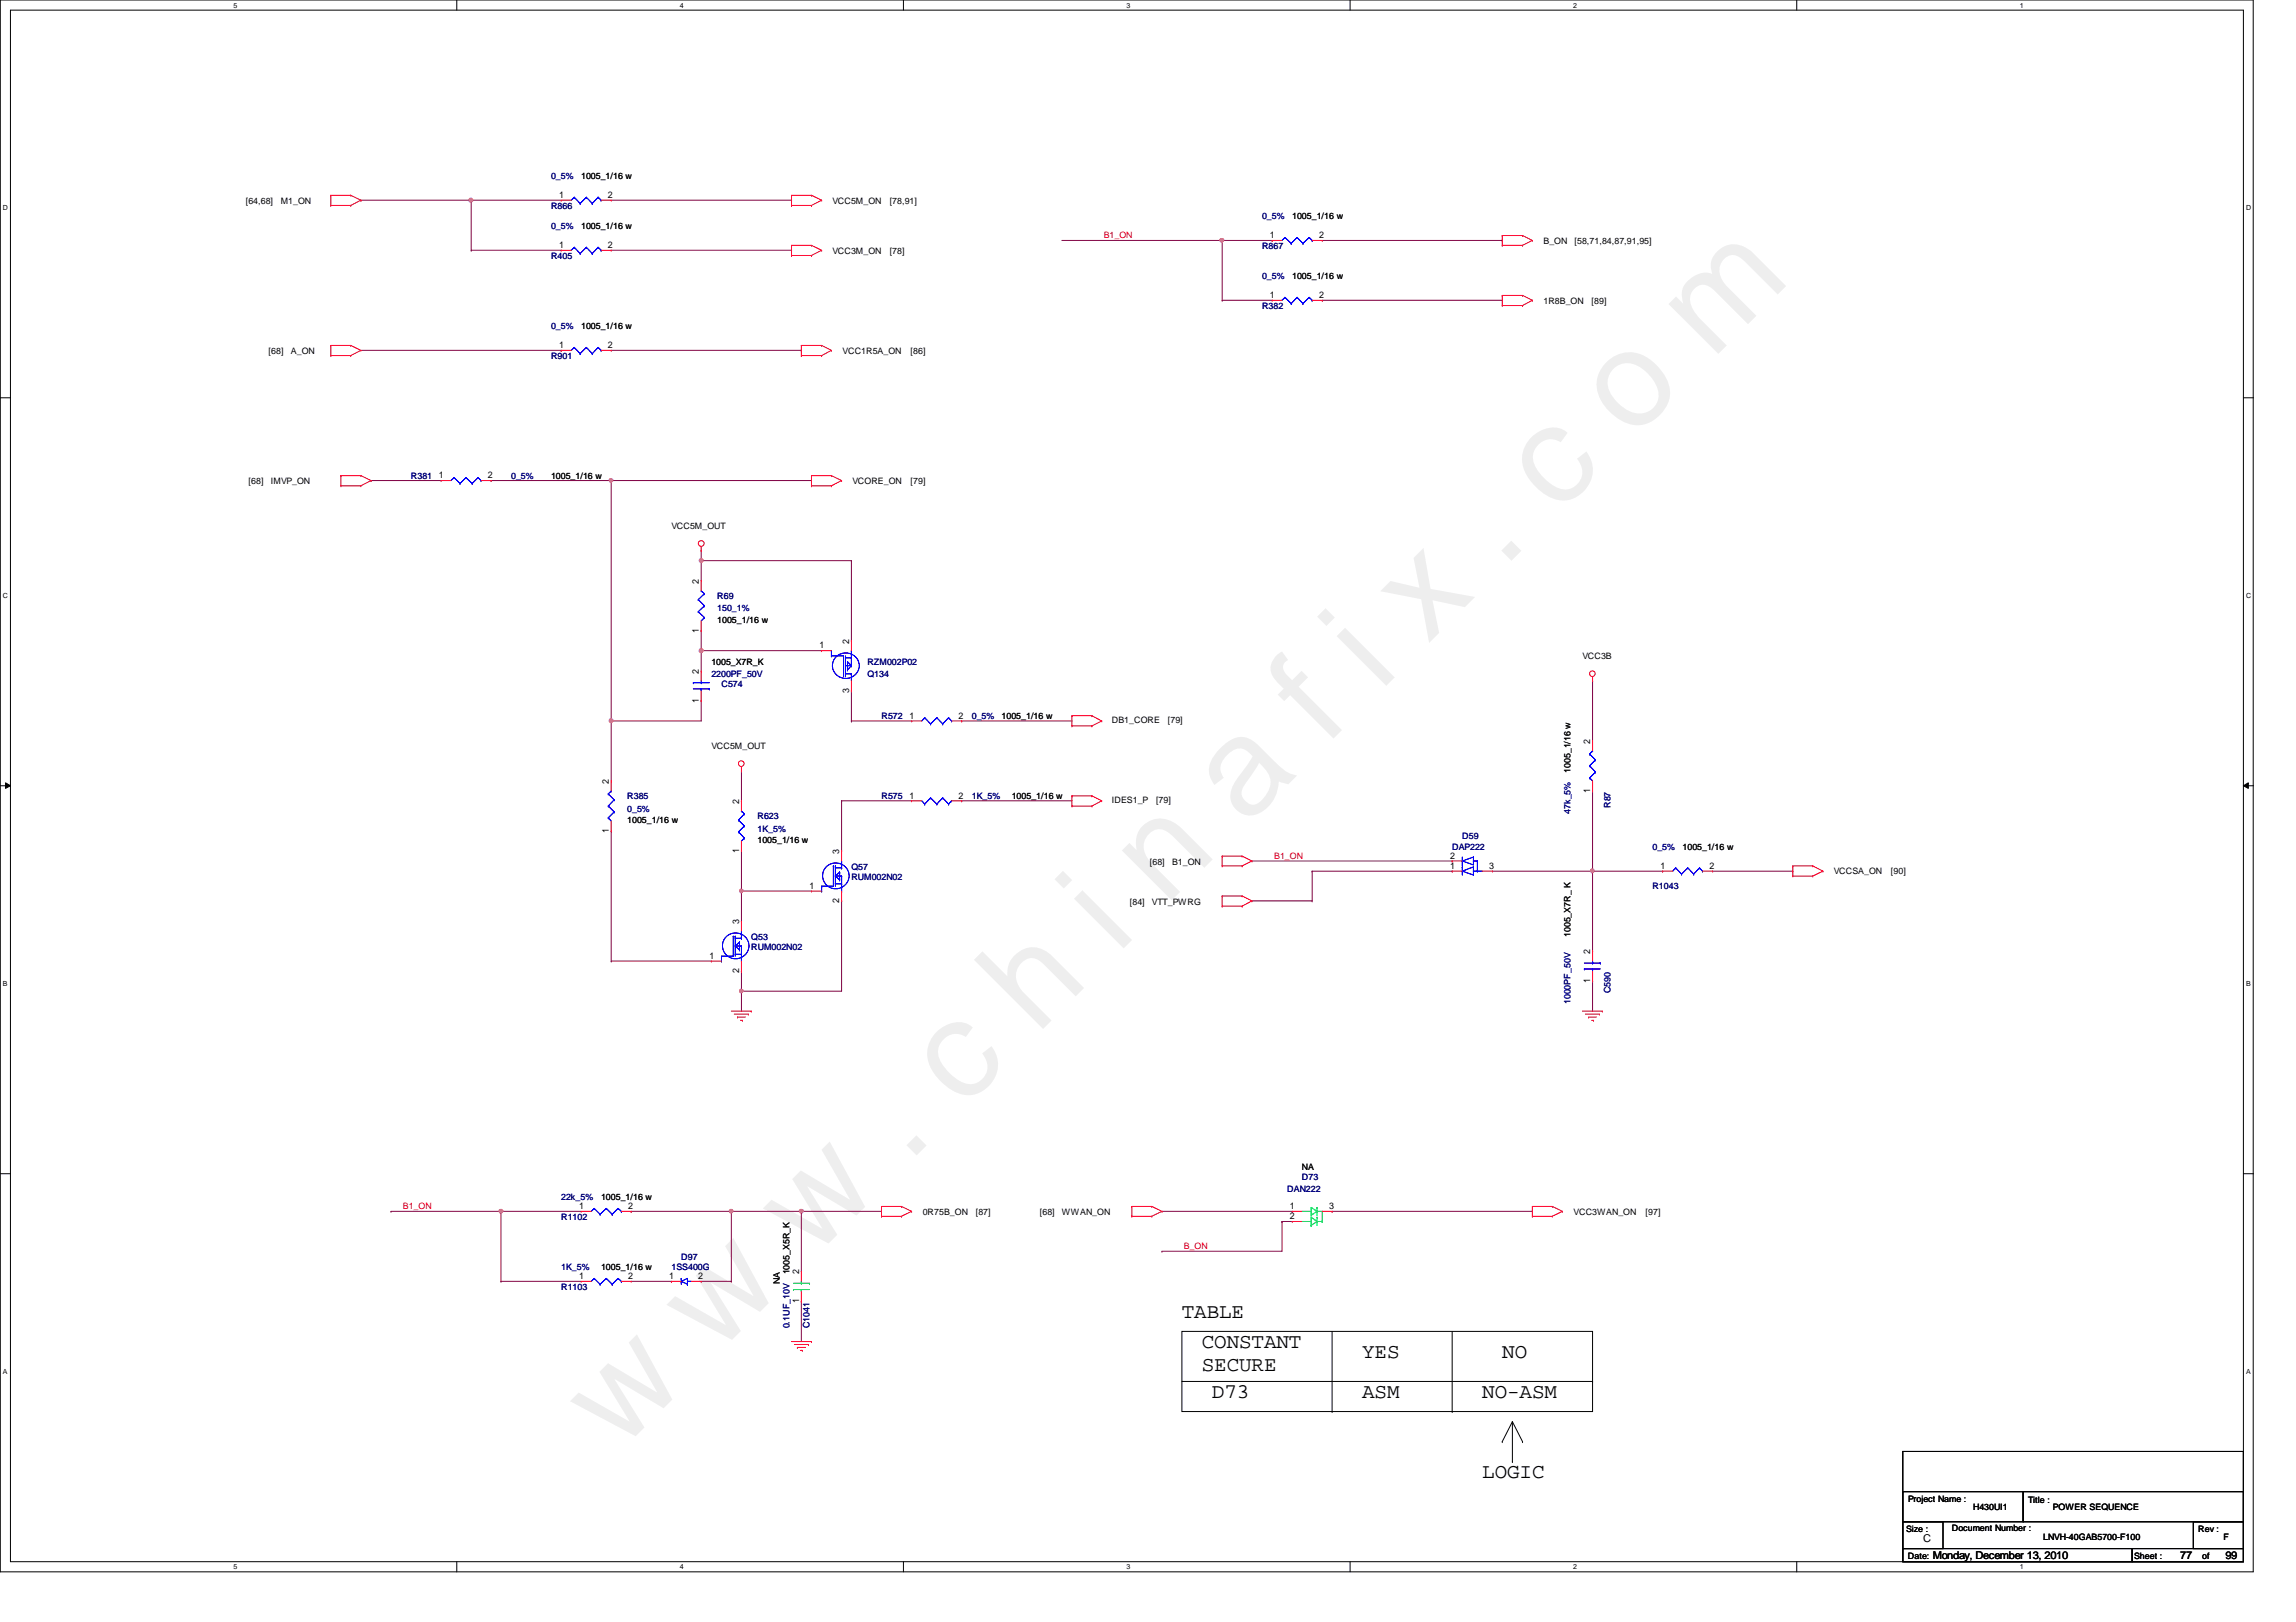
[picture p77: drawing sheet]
<svg xmlns="http://www.w3.org/2000/svg" width="297mm" height="210mm" viewBox="0 0 297 210" stroke-linecap="round" stroke-linejoin="round" font-family="sans-serif">
<defs><g id="words">
<text font-size="17.6" fill="#f0f" x="80.1" y="188" transform="rotate(-45 80.1 188)">w w w . c h i n a f i x . c o m</text>
<g font-size="2.7">
<text x="152.9" y="170.6">TABLE</text>
<text x="155.5" y="174.5">CONSTANT</text>
<text x="155.5" y="177.4">SECURE</text>
<text x="176.2" y="175.8">YES</text>
<text x="194.3" y="175.8">NO</text>
<text x="156.8" y="180.9">D73</text>
<text x="176.2" y="180.9">ASM</text>
<text x="191.8" y="180.9">NO-ASM</text>
<text x="191.8" y="191.3">LOGIC</text>
</g>
<g font-size="1.4">
<text x="248.8" y="199.5">C</text>
<text x="250.1" y="201.7">Monday, December 13, 2010</text>
<text x="282.1" y="201.7">77</text>
<text x="287.9" y="201.7">99</text>
</g>
<g font-size="1.2">
<text x="72.3" y="25.6">1</text>
<text x="78.7" y="25.6">2</text>
<text x="72.3" y="32.1">1</text>
<text x="78.7" y="32.1">2</text>
<text x="164.3" y="30.8">1</text>
<text x="170.6" y="30.8">2</text>
<text x="164.3" y="38.6">1</text>
<text x="170.6" y="38.6">2</text>
<text x="72.3" y="45">1</text>
<text x="78.7" y="45">2</text>
<text x="56.8" y="61.9">1</text>
<text x="63.1" y="61.9">2</text>
<text x="90.4" y="75.6" transform="rotate(-90 90.4 75.6)">2</text>
<text x="90.4" y="81.9" transform="rotate(-90 90.4 81.9)">1</text>
<text x="106" y="83.9">1</text>
<text x="109.9" y="83.3" transform="rotate(-90 109.9 83.3)">2</text>
<text x="90.4" y="87.2" transform="rotate(-90 90.4 87.2)">2</text>
<text x="109.9" y="89.6" transform="rotate(-90 109.9 89.6)">3</text>
<text x="90.4" y="90.9" transform="rotate(-90 90.4 90.9)">1</text>
<text x="117.7" y="93">1</text>
<text x="124" y="93">2</text>
<text x="78.8" y="101.5" transform="rotate(-90 78.8 101.5)">2</text>
<text x="205.7" y="96.3" transform="rotate(-90 205.7 96.3)">2</text>
<text x="78.8" y="107.8" transform="rotate(-90 78.8 107.8)">1</text>
<text x="95.6" y="104.1" transform="rotate(-90 95.6 104.1)">2</text>
<text x="117.7" y="103.3">1</text>
<text x="124" y="103.3">2</text>
<text x="205.7" y="102.6" transform="rotate(-90 205.7 102.6)">1</text>
<text x="95.6" y="110.4" transform="rotate(-90 95.6 110.4)">1</text>
<text x="108.6" y="110.5" transform="rotate(-90 108.6 110.5)">3</text>
<text x="187.6" y="112.4">1</text>
<text x="187.6" y="111.1">2</text>
<text x="192.7" y="112.4">3</text>
<text x="214.8" y="112.4">1</text>
<text x="221.1" y="112.4">2</text>
<text x="95.6" y="119.6" transform="rotate(-90 95.6 119.6)">3</text>
<text x="104.7" y="115">1</text>
<text x="108.6" y="116.8" transform="rotate(-90 108.6 116.8)">2</text>
<text x="91.8" y="124.1">1</text>
<text x="95.6" y="125.9" transform="rotate(-90 95.6 125.9)">2</text>
<text x="205.7" y="123.5" transform="rotate(-90 205.7 123.5)">2</text>
<text x="205.7" y="127.2" transform="rotate(-90 205.7 127.2)">1</text>
<text x="74.9" y="156.5">1</text>
<text x="81.3" y="156.5">2</text>
<text x="166.9" y="156.5">1</text>
<text x="166.9" y="157.8">2</text>
<text x="172" y="156.5">3</text>
<text x="74.9" y="165.5">1</text>
<text x="81.3" y="165.5">2</text>
<text x="86.6" y="165.5">1</text>
<text x="90.3" y="165.5">2</text>
<text x="103.4" y="164.9" transform="rotate(-90 103.4 164.9)">2</text>
<text x="103.4" y="168.7" transform="rotate(-90 103.4 168.7)">1</text>
</g>
<g font-size="1.1" fill="#000080">
<text x="71.3" y="23.2">0_5%</text>
<text x="71.3" y="27">R866</text>
<text x="71.3" y="29.6">0_5%</text>
<text x="163.3" y="28.3">0_5%</text>
<text x="71.3" y="33.5">R405</text>
<text x="163.3" y="32.2">R867</text>
<text x="163.3" y="40">R382</text>
<text x="163.3" y="36.1">0_5%</text>
<text x="71.3" y="46.4">R901</text>
<text x="71.3" y="42.6">0_5%</text>
<text x="53.2" y="62">R381</text>
<text x="66.1" y="62">0_5%</text>
<text x="92.8" y="77.6">R69</text>
<text x="92.8" y="79.1">150_1%</text>
<text x="92" y="87.6">2200PF_50V</text>
<text x="93.3" y="88.9">C574</text>
<text x="112.2" y="87.6">Q134</text>
<text x="112.2" y="86.1">RZM002P02</text>
<text x="114" y="93.1">R572</text>
<text x="125.7" y="93.1">0_5%</text>
<text x="81.1" y="103.5">R385</text>
<text x="81.1" y="105">0_5%</text>
<text x="98" y="106">R623</text>
<text x="98" y="107.6">1K_5%</text>
<text x="114" y="103.5">R575</text>
<text x="125.7" y="103.5">1K_5%</text>
<text x="203.2" y="105.3" transform="rotate(-90 203.2 105.3)">47k_5%</text>
<text x="208.4" y="104.6" transform="rotate(-90 208.4 104.6)">R87</text>
<text x="110.1" y="112.5">Q57</text>
<text x="110.1" y="113.8">RUM002N02</text>
<text x="187.9" y="109.9">DAP222</text>
<text x="189.2" y="108.6">D59</text>
<text x="213.8" y="109.9">0_5%</text>
<text x="213.8" y="115.1">R1043</text>
<text x="97.2" y="121.6">Q53</text>
<text x="97.2" y="122.9">RUM002N02</text>
<text x="203.2" y="130" transform="rotate(-90 203.2 130)">1000PF_50V</text>
<text x="208.4" y="128.5" transform="rotate(-90 208.4 128.5)">C590</text>
<text x="72.6" y="155.3">22k_5%</text>
<text x="166.5" y="154.2">DAN222</text>
<text x="168.4" y="152.7">D73</text>
<text x="72.6" y="157.9">R1102</text>
<text x="72.6" y="166.9">R1103</text>
<text x="72.6" y="164.3">1K_5%</text>
<text x="86.9" y="164.3">1SS400G</text>
<text x="88.1" y="163">D97</text>
<text x="102.1" y="171.9" transform="rotate(-90 102.1 171.9)">0.1UF_10V</text>
<text x="104.7" y="171.9" transform="rotate(-90 104.7 171.9)">C1041</text>
</g>
<g font-size="1.1">
<text x="75.2" y="23.2">1005_1/16 w</text>
<text x="31.8" y="26.4">[64,68]</text>
<text x="36.3" y="26.4">M1_ON</text>
<text x="75.2" y="29.6">1005_1/16 w</text>
<text x="107.7" y="26.4">VCC5M_ON</text>
<text x="115.1" y="26.4">[78,91]</text>
<text x="167.2" y="28.3">1005_1/16 w</text>
<text x="107.7" y="32.9">VCC3M_ON</text>
<text x="115.1" y="32.9">[78]</text>
<text x="199.7" y="31.6">B_ON</text>
<text x="203.7" y="31.6">[58,71,84,87,91,95]</text>
<text x="167.2" y="36.1">1005_1/16 w</text>
<text x="199.7" y="39.3">1R8B_ON</text>
<text x="205.9" y="39.3">[89]</text>
<text x="34.8" y="45.8">[68]</text>
<text x="37.6" y="45.8">A_ON</text>
<text x="75.2" y="42.6">1005_1/16 w</text>
<text x="109" y="45.8">VCC1R5A_ON</text>
<text x="117.8" y="45.8">[86]</text>
<text x="32.2" y="62.7">[68]</text>
<text x="35" y="62.7">IMVP_ON</text>
<text x="71.3" y="62">1005_1/16 w</text>
<text x="110.3" y="62.7">VCORE_ON</text>
<text x="117.8" y="62.7">[79]</text>
<text x="86.9" y="68.5">VCC5M_OUT</text>
<text x="92.8" y="80.6">1005_1/16 w</text>
<text x="92" y="86.1">1005_X7R_K</text>
<text x="204.7" y="85.3">VCC3B</text>
<text x="129.6" y="93.1">1005_1/16 w</text>
<text x="143.8" y="93.6">DB1_CORE</text>
<text x="151.1" y="93.6">[79]</text>
<text x="92" y="97">VCC5M_OUT</text>
<text x="203.2" y="100" transform="rotate(-90 203.2 100)">1005_1/16 w</text>
<text x="81.1" y="106.6">1005_1/16 w</text>
<text x="130.9" y="103.5">1005_1/16 w</text>
<text x="143.8" y="104">IDES1_P</text>
<text x="149.6" y="104">[79]</text>
<text x="98" y="109.1">1005_1/16 w</text>
<text x="148.8" y="111.9">[68]</text>
<text x="151.6" y="111.9">B1_ON</text>
<text x="217.7" y="109.9">1005_1/16 w</text>
<text x="237.2" y="113.2">VCCSA_ON</text>
<text x="244.6" y="113.2">[90]</text>
<text x="146.2" y="117.1">[84]</text>
<text x="149" y="117.1">VTT_PWRG</text>
<text x="203.2" y="121.3" transform="rotate(-90 203.2 121.3)">1005_X7R_ K</text>
<text x="77.8" y="155.3">1005_1/16 w</text>
<text x="168.4" y="151.4">NA</text>
<text x="119.4" y="157.2">0R75B_ON</text>
<text x="126.2" y="157.2">[87]</text>
<text x="134.5" y="157.2">[68]</text>
<text x="137.4" y="157.2">WWAN_ON</text>
<text x="203.6" y="157.2">VCC3WAN_ON</text>
<text x="212.9" y="157.2">[97]</text>
<text x="77.8" y="164.3">1005_1/16 w</text>
<text x="100.9" y="166.2" transform="rotate(-90 100.9 166.2)">NA</text>
<text x="102.1" y="164.9" transform="rotate(-90 102.1 164.9)">1005_X5R_K</text>
<text x="246.8" y="194.4">Project Name :</text>
<text x="255.3" y="195.4">H430UI1</text>
<text x="262.4" y="194.5">Title :</text>
<text x="265.6" y="195.4">POWER SEQUENCE</text>
<text x="246.6" y="198.3">Size :</text>
<text x="246.8" y="201.8">Date:</text>
<text x="252.5" y="198.2">Document Number :</text>
<text x="264.3" y="199.3">LNVH-40GAB5700-F100</text>
<text x="276.1" y="201.8">Sheet :</text>
<text x="284.4" y="198.3">Rev :</text>
<text x="284.9" y="201.8">of</text>
<text x="287.7" y="199.3">F</text>
</g>
<g font-size="1.1" fill="#f00">
<text x="142.8" y="30.9">B1_ON</text>
<text x="164.8" y="111.2">B1_ON</text>
<text x="52.1" y="156.5">B1_ON</text>
<text x="153.2" y="161.7">B_ON</text>
</g>
<g font-size=".9">
<text x="30.2" y="1">5</text>
<text x="88" y="1">4</text>
<text x="145.8" y="1">3</text>
<text x="203.5" y="1">2</text>
<text x="261.3" y="1">1</text>
<text x=".4" y="27.2">D</text>
<text x="290.6" y="27.2">D</text>
<text x=".4" y="77.3">C</text>
<text x="290.6" y="77.3">C</text>
<text x=".4" y="127.6">B</text>
<text x="290.6" y="127.6">B</text>
<text x=".4" y="177.8">A</text>
<text x="290.6" y="177.8">A</text>
<text x="30.2" y="203.1">5</text>
<text x="88" y="203.1">4</text>
<text x="145.8" y="203.1">3</text>
<text x="203.5" y="203.1">2</text>
<text x="261.3" y="203.1">1</text>
</g>
</g></defs>
<path d="M0 0h291.5v203.4h-291.5zM1.4 1.3h288.8v200.8h-288.8z" fill="none" stroke="#000" stroke-width=".13"/>
<g fill="#fff">
<path d="M30.2 .2h.5v1h-.5z"/>
<path d="M30.2 202.3h.5v1h-.5z"/>
</g>
<path d="M59.1 0v1.3M59.1 202.1v1.3" fill="none" stroke="#000" stroke-width=".13"/>
<g fill="#fff">
<path d="M88 .2h.5v1h-.5z"/>
<path d="M88 202.3h.5v1h-.5z"/>
</g>
<path d="M116.9 0v1.3M116.9 202.1v1.3" fill="none" stroke="#000" stroke-width=".13"/>
<g fill="#fff">
<path d="M145.8 .2h.5v1h-.5z"/>
<path d="M145.8 202.3h.5v1h-.5z"/>
</g>
<path d="M174.7 0v1.3M174.7 202.1v1.3" fill="none" stroke="#000" stroke-width=".13"/>
<g fill="#fff">
<path d="M203.5 .2h.5v1h-.5z"/>
<path d="M203.5 202.3h.5v1h-.5z"/>
</g>
<path d="M232.4 0v1.3M232.4 202.1v1.3" fill="none" stroke="#000" stroke-width=".13"/>
<g fill="#fff">
<path d="M261.3 .2h.5v1h-.5z"/>
<path d="M261.3 202.3h.5v1h-.5z"/>
<path d="M.4 26.4h.6v1h-.6z"/>
<path d="M290.6 26.4h.6v1h-.6z"/>
<path d="M.4 76.5h.6v1.1h-.6z"/>
<path d="M290.6 76.5h.6v1.1h-.6z"/>
</g>
<path d="M0 51.5h1.4M290.2 51.5h1.3" fill="none" stroke="#000" stroke-width=".13"/>
<g fill="#fff">
<path d="M.4 126.7h.6v1.1h-.6z"/>
<path d="M290.6 126.7h.6v1.1h-.6z"/>
</g>
<path d="M0 101.7h1.4M.7 101.3l.7 .4-.7 .3zM290.2 101.7l.7-.4v.7zM290.2 101.7h1.3" fill="none" stroke="#000" stroke-width=".13"/>
<path d="M.7 101.3l.7 .4-.7 .3zM290.2 101.7l.7-.4v.7z" fill="#000"/>
<g fill="#fff">
<path d="M.4 177h.5v1h-.5z"/>
<path d="M290.6 177h.5v1h-.5z"/>
</g>
<path d="M0 151.9h1.4M290.2 151.9h1.3M152.9 172.3h53.1v10.4h-53.1zM152.9 178.8h53.1" fill="none" stroke="#000" stroke-width=".13"/>
<path d="M61 25.9h.1M61 25.9h11.6" fill="none" stroke="#800040" stroke-width=".13"/>
<circle cx="60.9" cy="25.9" r=".26" fill="#f0f"/>
<circle cx="60.9" cy="25.9" r=".26" fill="none" stroke="#f0f" stroke-width=".13"/>
<path d="M46.7 25.9h.1M46.7 25.9h14.3M61 32.4h.1M61 25.9h.1M61 32.4h11.6M61 25.9v6.5M46.7 45.3h25.9M64.8 156.8h.1M64.8 156.8h10.4" fill="none" stroke="#800040" stroke-width=".13"/>
<circle cx="64.8" cy="156.7" r=".25" fill="#f0f"/>
<circle cx="64.8" cy="156.7" r=".25" fill="none" stroke="#f0f" stroke-width=".13"/>
<path d="M48 62.2h.1M48 62.2h9.1M63.5 62.2h.1M63.5 62.2h15.6v31.1M50.6 156.8h.1M50.6 156.8h14.2M64.8 156.8h.1M64.8 156.8v9M64.8 165.8h.1M64.8 165.8h10.4" fill="none" stroke="#800040" stroke-width=".13"/>
<g fill="none" stroke="#f00" stroke-width=".13">
<path d="M42.8 25.3h.1M42.8 26.6h.1M42.8 25.3h2.6M42.8 25.3v1.3M42.8 26.6h2.6M45.4 25.3h.1M45.4 26.6h.1M45.4 25.3l1.3 .6M46.7 25.9h.1M46.7 25.9l-1.3 .7M42.8 44.7h.1M42.8 46h.1"/>
<path d="M42.8 44.7v1.3M42.8 44.7h2.6M42.8 46h2.6M45.4 44.7h.1M45.4 46h.1M45.4 44.7l1.3 .6M46.7 45.3h.1M46.7 45.3l-1.3 .7M44.1 61.6h.1M44.1 62.9h.1M44.1 61.6h2.6M44.1 61.6v1.3"/>
<path d="M44.1 62.9h2.6M46.7 61.6h.1M46.7 62.9h.1M46.7 61.6l1.3 .6M48 62.2h.1M48 62.2l-1.3 .7M57.1 62.2h.1M57.1 62.2h1.2M62.2 62.2h1.3M63.5 62.2h.1"/>
</g>
<path d="M246.2 196.9h5.2v3.5h-5.2zM246.2 193h15.5v3.9h-15.5zM246.2 187.8h44v14.3h-44zM261.7 193h28.5v3.9h-28.5zM283.8 196.9h6.4v3.5h-6.4zM246.2 200.4h29.6v1.7h-29.6zM275.8 200.4h14.4v1.7h-14.4z" fill="none" stroke="#000" stroke-width=".13"/>
<path d="M58.8 61.8h.1M58.8 61.8l-.5 .4M58.8 61.8l.7 .8M59.5 62.6h.1M60.3 61.8h.1M60.3 61.8l-.8 .8M60.3 61.8l.8 .8M61.1 62.6h.1M61.8 61.8h.1M61.8 61.8l-.7 .8M61.8 61.8l.4 .4M62.2 62.2h.1" fill="none" stroke="#00f" stroke-width=".13"/>
<circle cx="60.9" cy="25.9" r=".26" fill="#f0f"/>
<circle cx="60.9" cy="25.9" r=".26" fill="none" stroke="#f0f" stroke-width=".13"/>
<circle cx="64.8" cy="156.7" r=".25" fill="#f0f"/>
<circle cx="64.8" cy="156.7" r=".25" fill="none" stroke="#f0f" stroke-width=".13"/>
<use href="#words"/>
</svg>
